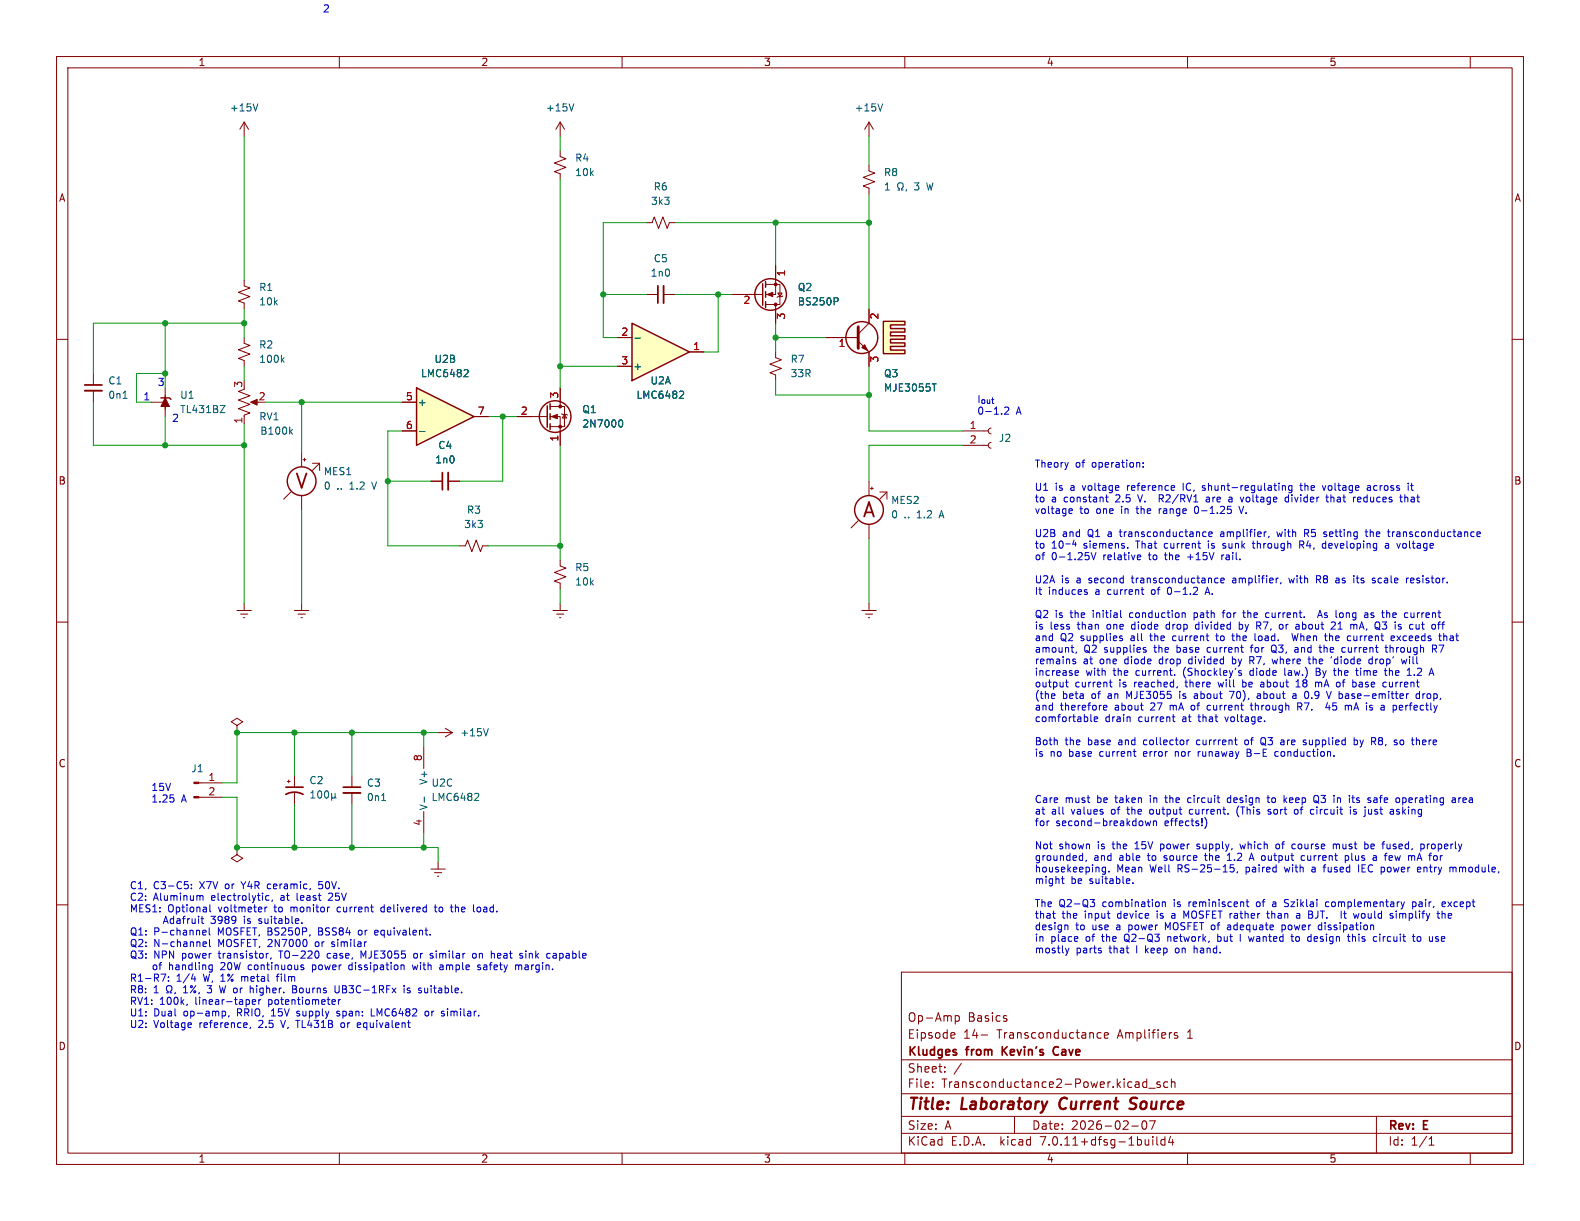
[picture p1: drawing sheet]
<svg xmlns="http://www.w3.org/2000/svg" width="279mm" height="216mm" viewBox="0 0 279 216" stroke-linecap="round" stroke-linejoin="round" font-family="sans-serif">
<defs><g id="words">
<g font-size="3.5" fill="#840000">
<text x="52" y="86.8">V</text>
<text x="152.4" y="91.9">A</text>
</g>
<g font-size="2.8" fill="#840000">
<text x="160.4" y="196.8">Title:</text>
<text x="170.1" y="196.8">Laboratory</text>
<text x="188.2" y="196.8">Current</text>
<text x="201.5" y="196.8">Source</text>
</g>
<g font-size="2.1" fill="#840000">
<text x="160.4" y="183.9">Eipsode</text>
<text x="160.4" y="180.9">Op-Amp</text>
<text x="170.3" y="183.9">14-</text>
<text x="171.1" y="180.9">Basics</text>
<text x="176.4" y="183.9">Transconductance</text>
<text x="197.8" y="183.9">Amplifiers</text>
<text x="210.2" y="183.9">1</text>
<text x="160.4" y="189.9">Sheet:</text>
<text x="160.4" y="187.1">Kludges</text>
<text x="171" y="187.1">from</text>
<text x="177.9" y="187.1">Kevin's</text>
<text x="187.6" y="187.1">Cave</text>
<text x="160.4" y="192.6">File:</text>
<text x="166.5" y="192.6">Transconductance2-Power.kicad_sch</text>
<text x="160.4" y="202.8">KiCad</text>
<text x="160.4" y="200">Size:</text>
<text x="167.1" y="200">A</text>
<text x="168.1" y="202.8">E.D.A.</text>
<text x="177" y="202.8">kicad</text>
<text x="182.4" y="200">Date:</text>
<text x="184.2" y="202.8">7.0.11+dfsg-1build4</text>
<text x="189.4" y="200">2026-02-07</text>
<text x="245.4" y="200.2">Rev:</text>
<text x="245.4" y="202.8">Id:</text>
<text x="249.5" y="202.8">1/1</text>
<text x="251.8" y="200.2">E</text>
</g>
<g font-size="1.8" fill="#0000c2">
<text x="57" y="2.3">2</text>
<text x="25.3" y="70.9">1</text>
<text x="27.8" y="68.3">3</text>
<text x="172.7" y="71.4">I_{out}</text>
<text x="30.3" y="74.7">2</text>
<text x="172.7" y="73.4">0-1.2</text>
<text x="179.7" y="73.4">A</text>
<text x="182.9" y="82.8">Theory</text>
<text x="190.2" y="82.8">of</text>
<text x="193.2" y="82.8">operation:</text>
<text x="182.9" y="86.9">U1</text>
<text x="182.9" y="88.9">to</text>
<text x="185.9" y="88.9">a</text>
<text x="186.6" y="86.9">is</text>
<text x="188.2" y="88.9">constant</text>
<text x="189.4" y="86.9">a</text>
<text x="191.7" y="86.9">voltage</text>
<text x="197.6" y="88.9">2.5</text>
<text x="199.8" y="86.9">reference</text>
<text x="201.8" y="88.9">V.</text>
<text x="205.8" y="88.9">R2/RV1</text>
<text x="209.8" y="86.9">IC,</text>
<text x="213.5" y="86.9">shunt-regulating</text>
<text x="214.4" y="88.9">are</text>
<text x="218.6" y="88.9">a</text>
<text x="220.9" y="88.9">voltage</text>
<text x="228.9" y="88.9">divider</text>
<text x="231.1" y="86.9">the</text>
<text x="235.2" y="86.9">voltage</text>
<text x="236.5" y="88.9">that</text>
<text x="241.4" y="88.9">reduces</text>
<text x="243.2" y="86.9">across</text>
<text x="249.9" y="88.9">that</text>
<text x="182.9" y="91">voltage</text>
<text x="182.9" y="95.1">U2B</text>
<text x="187.9" y="95.1">and</text>
<text x="190.9" y="91">to</text>
<text x="192.5" y="95.1">Q1</text>
<text x="194" y="91">one</text>
<text x="196.2" y="95.1">a</text>
<text x="198.5" y="95.1">transconductance</text>
<text x="198.5" y="91">in</text>
<text x="201.5" y="91">the</text>
<text x="205.6" y="91">range</text>
<text x="212.1" y="91">0-1.25</text>
<text x="216.5" y="95.1">amplifier,</text>
<text x="220.3" y="91">V.</text>
<text x="226.7" y="95.1">with</text>
<text x="231.7" y="95.1">R5</text>
<text x="235.4" y="95.1">setting</text>
<text x="243" y="95.1">the</text>
<text x="247.1" y="95.1">transconductance</text>
<text x="182.9" y="97.1">to</text>
<text x="182.9" y="99.1">of</text>
<text x="185.9" y="97.1">10^{-4}siemens.</text>
<text x="185.9" y="99.1">0-1.25V</text>
<text x="195.2" y="99.1">relative</text>
<text x="201.2" y="97.1">That</text>
<text x="203.4" y="99.1">to</text>
<text x="206.4" y="97.1">current</text>
<text x="206.5" y="99.1">the</text>
<text x="210.6" y="99.1">+15V</text>
<text x="214.3" y="97.1">is</text>
<text x="216.9" y="99.1">rail.</text>
<text x="217.1" y="97.1">sunk</text>
<text x="222.6" y="97.1">through</text>
<text x="231.1" y="97.1">R4,</text>
<text x="235.3" y="97.1">developing</text>
<text x="246.6" y="97.1">a</text>
<text x="249" y="97.1">voltage</text>
<text x="182.9" y="103.2">U2A</text>
<text x="182.9" y="105.3">It</text>
<text x="185.4" y="105.3">induces</text>
<text x="187.7" y="103.2">is</text>
<text x="190.5" y="103.2">a</text>
<text x="192.8" y="103.2">second</text>
<text x="193.8" y="105.3">a</text>
<text x="196.1" y="105.3">current</text>
<text x="200.6" y="103.2">transconductance</text>
<text x="204.1" y="105.3">of</text>
<text x="207.1" y="105.3">0-1.2</text>
<text x="214.1" y="105.3">A.</text>
<text x="218.6" y="103.2">amplifier,</text>
<text x="228.9" y="103.2">with</text>
<text x="233.8" y="103.2">R8</text>
<text x="237.5" y="103.2">as</text>
<text x="240.8" y="103.2">its</text>
<text x="244.4" y="103.2">scale</text>
<text x="250.5" y="103.2">resistor.</text>
<text x="182.9" y="109.4">Q2</text>
<text x="182.9" y="111.4">is</text>
<text x="182.9" y="113.5">and</text>
<text x="185.7" y="111.4">less</text>
<text x="186.6" y="109.4">is</text>
<text x="187.5" y="113.5">Q2</text>
<text x="189.4" y="109.4">the</text>
<text x="190.7" y="111.4">than</text>
<text x="191.2" y="113.5">supplies</text>
<text x="193.5" y="109.4">initial</text>
<text x="196" y="111.4">one</text>
<text x="200.2" y="109.4">conduction</text>
<text x="200.2" y="113.5">all</text>
<text x="200.6" y="111.4">diode</text>
<text x="203.9" y="113.5">the</text>
<text x="206.9" y="111.4">drop</text>
<text x="208" y="113.5">current</text>
<text x="211.8" y="109.4">path</text>
<text x="212.3" y="111.4">divided</text>
<text x="216" y="113.5">to</text>
<text x="217.1" y="109.4">for</text>
<text x="219" y="113.5">the</text>
<text x="220.2" y="111.4">by</text>
<text x="221" y="109.4">the</text>
<text x="223.1" y="113.5">load.</text>
<text x="223.5" y="111.4">R7,</text>
<text x="225.1" y="109.4">current.</text>
<text x="227.7" y="111.4">or</text>
<text x="230.2" y="113.5">When</text>
<text x="230.8" y="111.4">about</text>
<text x="234.8" y="109.4">As long</text>
<text x="236.2" y="113.5">the</text>
<text x="237.3" y="111.4">21</text>
<text x="240.4" y="113.5">current</text>
<text x="240.9" y="111.4">mA,</text>
<text x="243.4" y="109.4">as</text>
<text x="245.5" y="111.4">Q3</text>
<text x="246.7" y="109.4">the</text>
<text x="248.3" y="113.5">exceeds</text>
<text x="249.2" y="111.4">is</text>
<text x="250.9" y="109.4">current</text>
<text x="252" y="111.4">cut</text>
<text x="257" y="113.5">that</text>
<text x="182.9" y="115.5">amount,</text>
<text x="182.9" y="117.5">remains</text>
<text x="182.9" y="119.6">increase</text>
<text x="191.5" y="117.5">at</text>
<text x="191.7" y="115.5">Q2</text>
<text x="192" y="119.6">with</text>
<text x="194.6" y="117.5">one</text>
<text x="195.4" y="115.5">supplies</text>
<text x="197" y="119.6">the</text>
<text x="199.2" y="117.5">diode</text>
<text x="201.1" y="119.6">current.</text>
<text x="204.4" y="115.5">the</text>
<text x="205.5" y="117.5">drop</text>
<text x="208.5" y="115.5">base</text>
<text x="209.7" y="119.6">(Shockley's</text>
<text x="210.9" y="117.5">divided</text>
<text x="214.1" y="115.5">current</text>
<text x="218.8" y="117.5">by</text>
<text x="221.7" y="119.6">diode</text>
<text x="222" y="117.5">R7,</text>
<text x="222.1" y="115.5">for</text>
<text x="225.9" y="115.5">Q3,</text>
<text x="226.3" y="117.5">where</text>
<text x="228" y="119.6">law.)</text>
<text x="230.2" y="115.5">and</text>
<text x="232.9" y="117.5">the</text>
<text x="233.8" y="119.6">By</text>
<text x="234.8" y="115.5">the</text>
<text x="237" y="117.5">'diode</text>
<text x="237.2" y="119.6">the</text>
<text x="239" y="115.5">current</text>
<text x="241.3" y="119.6">time</text>
<text x="244" y="117.5">drop'</text>
<text x="246.6" y="119.6">the</text>
<text x="246.9" y="115.5">through</text>
<text x="250" y="117.5">will</text>
<text x="250.7" y="119.6">1.2</text>
<text x="182.9" y="121.6">output</text>
<text x="182.9" y="123.7">(the</text>
<text x="182.9" y="125.7">and</text>
<text x="187.5" y="125.7">therefore</text>
<text x="187.9" y="123.7">beta</text>
<text x="190.1" y="121.6">current</text>
<text x="193.1" y="123.7">of</text>
<text x="196.2" y="123.7">an</text>
<text x="197.3" y="125.7">about</text>
<text x="198" y="121.6">is</text>
<text x="199.7" y="123.7">MJE3055</text>
<text x="200.8" y="121.6">reached,</text>
<text x="203.7" y="125.7">27</text>
<text x="207.3" y="125.7">mA</text>
<text x="209.2" y="123.7">is</text>
<text x="210.1" y="121.6">there</text>
<text x="211.3" y="125.7">of</text>
<text x="212" y="123.7">about</text>
<text x="214.3" y="125.7">current</text>
<text x="216.1" y="121.6">will</text>
<text x="218.5" y="123.7">70),</text>
<text x="220.6" y="121.6">be</text>
<text x="222.3" y="125.7">through</text>
<text x="223.6" y="123.7">about</text>
<text x="224" y="121.6">about</text>
<text x="230.1" y="123.7">a</text>
<text x="230.5" y="121.6">18</text>
<text x="230.7" y="125.7">R7.</text>
<text x="232.4" y="123.7">0.9</text>
<text x="234.1" y="121.6">mA</text>
<text x="236.1" y="125.7">45</text>
<text x="236.6" y="123.7">V base-emitter</text>
<text x="238" y="121.6">of</text>
<text x="239.7" y="125.7">mA</text>
<text x="241.1" y="121.6">base</text>
<text x="243.7" y="125.7">is</text>
<text x="246.5" y="125.7">a</text>
<text x="246.6" y="121.6">current</text>
<text x="248.8" y="125.7">perfectly</text>
<text x="252.7" y="123.7">drop,</text>
<text x="182.9" y="127.8">comfortable</text>
<text x="182.9" y="131.9">Both</text>
<text x="188.3" y="131.9">the</text>
<text x="192.5" y="131.9">base</text>
<text x="195.4" y="127.8">drain</text>
<text x="198.1" y="131.9">and</text>
<text x="201.4" y="127.8">current</text>
<text x="202.7" y="131.9">collector</text>
<text x="209.4" y="127.8">at</text>
<text x="212.3" y="131.9">currrent</text>
<text x="212.4" y="127.8">that</text>
<text x="217.3" y="127.8">voltage.</text>
<text x="221" y="131.9">of</text>
<text x="224" y="131.9">Q3</text>
<text x="227.7" y="131.9">are</text>
<text x="231.9" y="131.9">supplied</text>
<text x="241.1" y="131.9">by</text>
<text x="244.4" y="131.9">R8,</text>
<text x="248.6" y="131.9">so</text>
<text x="252" y="131.9">there</text>
<text x="182.9" y="133.9">is</text>
<text x="185.7" y="133.9">no</text>
<text x="189.2" y="133.9">base</text>
<text x="194.7" y="133.9">current</text>
<text x="202.7" y="133.9">error</text>
<text x="208.4" y="133.9">nor</text>
<text x="212.7" y="133.9">runaway</text>
<text x="221.6" y="133.9">B-E</text>
<text x="226.7" y="133.9">conduction.</text>
<text x="26.7" y="139.9">15V</text>
<text x="26.7" y="142">1.25</text>
<text x="32.1" y="142">A</text>
<text x="182.9" y="142.1">Care</text>
<text x="188.3" y="142.1">must</text>
<text x="194.1" y="142.1">be</text>
<text x="197.5" y="142.1">taken</text>
<text x="203.8" y="142.1">in</text>
<text x="206.8" y="142.1">the</text>
<text x="210.9" y="142.1">circuit</text>
<text x="218.1" y="142.1">design</text>
<text x="225.4" y="142.1">to</text>
<text x="228.5" y="142.1">keep</text>
<text x="234" y="142.1">Q3</text>
<text x="237.7" y="142.1">in</text>
<text x="240.7" y="142.1">its</text>
<text x="244.2" y="142.1">safe</text>
<text x="249.3" y="142.1">operating</text>
<text x="259.5" y="142.1">area</text>
<text x="182.9" y="144.1">at</text>
<text x="182.9" y="146.2">for</text>
<text x="185.9" y="144.1">all</text>
<text x="186.7" y="146.2">second-breakdown</text>
<text x="189.6" y="144.1">values</text>
<text x="196.8" y="144.1">of</text>
<text x="199.8" y="144.1">the</text>
<text x="204" y="144.1">output</text>
<text x="206.1" y="146.2">effects!)</text>
<text x="211.2" y="144.1">current.</text>
<text x="219.7" y="144.1">(This</text>
<text x="225.5" y="144.1">sort</text>
<text x="230.4" y="144.1">of</text>
<text x="233.4" y="144.1">circuit</text>
<text x="240.6" y="144.1">is</text>
<text x="243.4" y="144.1">just</text>
<text x="248.1" y="144.1">asking</text>
<text x="182.9" y="150.3">Not</text>
<text x="182.9" y="152.3">grounded,</text>
<text x="182.9" y="154.3">housekeeping.</text>
<text x="187.3" y="150.3">shown</text>
<text x="193.4" y="152.3">and</text>
<text x="194.2" y="150.3">is</text>
<text x="197" y="150.3">the</text>
<text x="197.5" y="154.3">Mean</text>
<text x="198" y="152.3">able</text>
<text x="201.2" y="150.3">15V</text>
<text x="203.3" y="152.3">to</text>
<text x="203.5" y="154.3">Well</text>
<text x="205.8" y="150.3">power</text>
<text x="206.3" y="152.3">source</text>
<text x="208.5" y="154.3">RS-25-15,</text>
<text x="212.5" y="150.3">supply,</text>
<text x="213.8" y="152.3">the</text>
<text x="217.9" y="152.3">1.2</text>
<text x="220.4" y="150.3">which</text>
<text x="220.8" y="154.3">paired</text>
<text x="222.1" y="152.3">A output</text>
<text x="226.9" y="150.3">of</text>
<text x="227.9" y="154.3">with</text>
<text x="229.9" y="150.3">course</text>
<text x="231.6" y="152.3">current</text>
<text x="232.8" y="154.3">a</text>
<text x="235.2" y="154.3">fused</text>
<text x="237.4" y="150.3">must</text>
<text x="239.5" y="152.3">plus</text>
<text x="241.5" y="154.3">IEC</text>
<text x="243.2" y="150.3">be</text>
<text x="244.7" y="152.3">a</text>
<text x="245.7" y="154.3">power</text>
<text x="246.6" y="150.3">fused,</text>
<text x="247" y="152.3">few</text>
<text x="251.3" y="152.3">mA</text>
<text x="252.3" y="154.3">entry</text>
<text x="253.5" y="150.3">properly</text>
<text x="255.3" y="152.3">for</text>
<text x="258.2" y="154.3">mmodule,</text>
<text x="22.9" y="157.3">C1,</text>
<text x="22.9" y="159.4">C2:</text>
<text x="22.9" y="161.4">MES1:</text>
<text x="27.1" y="157.3">C3-C5:</text>
<text x="27.1" y="159.4">Aluminum</text>
<text x="29.7" y="161.4">Optional</text>
<text x="35.4" y="157.3">X7V</text>
<text x="37.5" y="159.4">electrolytic,</text>
<text x="38.7" y="161.4">voltmeter</text>
<text x="40.1" y="157.3">or</text>
<text x="43.2" y="157.3">Y4R</text>
<text x="47.9" y="157.3">ceramic,</text>
<text x="48.8" y="161.4">to</text>
<text x="49.9" y="159.4">at</text>
<text x="51.9" y="161.4">monitor</text>
<text x="52.9" y="159.4">least</text>
<text x="57.2" y="157.3">50V.</text>
<text x="58.8" y="159.4">25V</text>
<text x="60.3" y="161.4">current</text>
<text x="68.2" y="161.4">delivered</text>
<text x="78" y="161.4">to</text>
<text x="81" y="161.4">the</text>
<text x="85.2" y="161.4">load.</text>
<text x="182.9" y="156.4">might</text>
<text x="182.9" y="160.5">The</text>
<text x="187.3" y="160.5">Q2-Q3</text>
<text x="189.4" y="156.4">be</text>
<text x="192.8" y="156.4">suitable.</text>
<text x="195.1" y="160.5">combination</text>
<text x="207.9" y="160.5">is</text>
<text x="210.7" y="160.5">reminiscent</text>
<text x="222.8" y="160.5">of</text>
<text x="225.9" y="160.5">a</text>
<text x="228.2" y="160.5">Sziklai</text>
<text x="235.7" y="160.5">complementary</text>
<text x="251.2" y="160.5">pair,</text>
<text x="256.7" y="160.5">except</text>
<text x="22.9" y="165.5">Q1:</text>
<text x="22.9" y="167.5">Q2:</text>
<text x="27.2" y="165.5">P-channel</text>
<text x="27.2" y="167.5">N-channel</text>
<text x="29.9" y="163.5">Adafruit</text>
<text x="38.4" y="163.5">3989</text>
<text x="38.6" y="165.5">MOSFET, BS250P,</text>
<text x="38.7" y="167.5">MOSFET, 2N7000</text>
<text x="44.4" y="163.5">is</text>
<text x="47.2" y="163.5">suitable.</text>
<text x="56.2" y="167.5">or</text>
<text x="56.8" y="165.5">BSS84</text>
<text x="59.3" y="167.5">similar</text>
<text x="64" y="165.5">or</text>
<text x="67.1" y="165.5">equivalent.</text>
<text x="182.9" y="162.5">that</text>
<text x="182.9" y="164.6">design</text>
<text x="182.9" y="166.6">in</text>
<text x="185.8" y="166.6">place</text>
<text x="187.8" y="162.5">the</text>
<text x="190.2" y="164.6">to</text>
<text x="191.9" y="162.5">input</text>
<text x="192.1" y="166.6">of</text>
<text x="193.3" y="164.6">use</text>
<text x="195.2" y="166.6">the</text>
<text x="197.7" y="164.6">a</text>
<text x="197.9" y="162.5">device</text>
<text x="199.3" y="166.6">Q2-Q3</text>
<text x="200" y="164.6">power</text>
<text x="205" y="162.5">is</text>
<text x="206.7" y="164.6">MOSFET of</text>
<text x="207.1" y="166.6">network,</text>
<text x="207.8" y="162.5">a</text>
<text x="210.2" y="162.5">MOSFET rather</text>
<text x="216.2" y="166.6">but</text>
<text x="218.1" y="164.6">adequate</text>
<text x="220.3" y="166.6">I</text>
<text x="222.1" y="166.6">wanted</text>
<text x="225.4" y="162.5">than</text>
<text x="227.9" y="164.6">power</text>
<text x="229.9" y="166.6">to</text>
<text x="230.7" y="162.5">a</text>
<text x="232.9" y="166.6">design</text>
<text x="233.1" y="162.5">BJT.</text>
<text x="234.6" y="164.6">dissipation</text>
<text x="239.2" y="162.5">It</text>
<text x="240.3" y="166.6">this</text>
<text x="241.7" y="162.5">would</text>
<text x="244.9" y="166.6">circuit</text>
<text x="248.3" y="162.5">simplify</text>
<text x="252.2" y="166.6">to</text>
<text x="255.2" y="166.6">use</text>
<text x="22.9" y="169.6">Q3:</text>
<text x="22.9" y="173.7">R1-R7:</text>
<text x="27.2" y="169.6">NPN</text>
<text x="27.5" y="171.6">of</text>
<text x="30.6" y="171.6">handling</text>
<text x="31.2" y="173.7">1/4</text>
<text x="32.3" y="169.6">power</text>
<text x="36.1" y="173.7">W, 1%</text>
<text x="39" y="169.6">transistor,</text>
<text x="39.9" y="171.6">20W</text>
<text x="43.1" y="173.7">metal</text>
<text x="45" y="171.6">continuous</text>
<text x="49.6" y="173.7">film</text>
<text x="49.9" y="169.6">TO-220</text>
<text x="56.5" y="171.6">power</text>
<text x="58.5" y="169.6">case,</text>
<text x="63.2" y="171.6">dissipation</text>
<text x="64.7" y="169.6">MJE3055</text>
<text x="74.2" y="169.6">or</text>
<text x="74.7" y="171.6">with</text>
<text x="77.3" y="169.6">similar</text>
<text x="79.6" y="171.6">ample</text>
<text x="85" y="169.6">on</text>
<text x="86.6" y="171.6">safety</text>
<text x="88.5" y="169.6">heat</text>
<text x="93.4" y="171.6">margin.</text>
<text x="93.8" y="169.6">sink</text>
<text x="98.8" y="169.6">capable</text>
<text x="182.9" y="168.7">mostly</text>
<text x="190.3" y="168.7">parts</text>
<text x="196.3" y="168.7">that</text>
<text x="201.2" y="168.7">I</text>
<text x="203" y="168.7">keep</text>
<text x="208.5" y="168.7">on</text>
<text x="212" y="168.7">hand.</text>
<text x="22.9" y="175.7">R8:</text>
<text x="22.9" y="177.8">RV1:</text>
<text x="22.9" y="179.8">U1:</text>
<text x="27.1" y="175.7">1</text>
<text x="27.2" y="179.8">Dual</text>
<text x="28.2" y="177.8">100k,</text>
<text x="32.6" y="179.8">op-amp,</text>
<text x="32.7" y="175.7">1%,</text>
<text x="34.6" y="177.8">linear-taper</text>
<text x="37.2" y="175.7">3</text>
<text x="39.5" y="175.7">W or</text>
<text x="42.2" y="179.8">RRIO,</text>
<text x="45.3" y="175.7">higher.</text>
<text x="47.7" y="177.8">potentiometer</text>
<text x="48.5" y="179.8">15V</text>
<text x="53" y="175.7">Bourns</text>
<text x="53.1" y="179.8">supply</text>
<text x="60.4" y="179.8">span:</text>
<text x="60.7" y="175.7">UB3C-1RFx</text>
<text x="66.7" y="179.8">LMC6482</text>
<text x="73.1" y="175.7">is</text>
<text x="75.9" y="175.7">suitable.</text>
<text x="76.4" y="179.8">or</text>
<text x="79.5" y="179.8">similar.</text>
<text x="22.9" y="181.9">U2:</text>
<text x="27.2" y="181.9">Voltage</text>
<text x="35.4" y="181.9">reference,</text>
<text x="46" y="181.9">2.5</text>
<text x="50.2" y="181.9">V, TL431B</text>
<text x="61.2" y="181.9">or</text>
<text x="64.3" y="181.9">equivalent</text>
</g>
<g font-size="1.8" fill="#840000">
<text x="35" y="11.9">1</text>
<text x="85" y="11.9">2</text>
<text x="135" y="11.9">3</text>
<text x="185" y="11.9">4</text>
<text x="235" y="11.9">5</text>
<text x="10.3" y="35.9">A</text>
<text x="267.7" y="35.9">A</text>
<text x="10.3" y="85.9">B</text>
<text x="267.7" y="85.9">B</text>
<text x="10.3" y="135.9">C</text>
<text x="267.7" y="135.9">C</text>
<text x="10.3" y="185.9">D</text>
<text x="267.7" y="185.9">D</text>
<text x="35" y="205.8">1</text>
<text x="85" y="205.8">2</text>
<text x="135" y="205.8">3</text>
<text x="185" y="205.8">4</text>
<text x="235" y="205.8">5</text>
</g>
<g font-size="1.8" fill="#006464">
<text x="40.5" y="19.9">+15V</text>
<text x="96.4" y="19.9">+15V</text>
<text x="151" y="19.9">+15V</text>
<text x="101.6" y="28.8">R4</text>
<text x="101.6" y="31.3">10k</text>
<text x="115.5" y="33.9">R6</text>
<text x="156.2" y="31.3">R8</text>
<text x="156.2" y="33.9">1</text>
<text x="161.8" y="33.9">3</text>
<text x="115" y="36.4">3k3</text>
<text x="115.5" y="46.6">C5</text>
<text x="45.7" y="51.7">R1</text>
<text x="115" y="49.1">1n0</text>
<text x="141" y="51.7">Q2</text>
<text x="45.7" y="54.2">10k</text>
<text x="141" y="54.2">BS250P</text>
<text x="45.7" y="61.8">R2</text>
<text x="45.7" y="64.4">100k</text>
<text x="76.7" y="64.4">U2B</text>
<text x="111.9" y="65.6">+</text>
<text x="139.7" y="64.4">R7</text>
<text x="19.1" y="68.2">C1</text>
<text x="19.1" y="70.7">0n1</text>
<text x="31.8" y="70.7">U1</text>
<text x="73.8" y="72">+</text>
<text x="74.3" y="66.9">LMC6482</text>
<text x="112.4" y="70.7">LMC6482</text>
<text x="114.9" y="68.2">U2A</text>
<text x="139.7" y="66.9">33R</text>
<text x="156.2" y="66.9">Q3</text>
<text x="156.2" y="69.4">MJE3055T</text>
<text x="31.8" y="73.3">TL431BZ</text>
<text x="45.7" y="74.5">RV1</text>
<text x="45.9" y="77.1">B100k</text>
<text x="102.9" y="73.3">Q1</text>
<text x="102.9" y="75.8">2N7000</text>
<text x="76.9" y="82.1">1n0</text>
<text x="77.4" y="79.6">C4</text>
<text x="176.5" y="78.3">J2</text>
<text x="57.2" y="86.8">0</text>
<text x="57.2" y="84.2">MES1</text>
<text x="59.5" y="86.8">..</text>
<text x="61.9" y="86.8">1.2</text>
<text x="66.1" y="86.8">V</text>
<text x="157.5" y="89.3">MES2</text>
<text x="82" y="93.6">3k3</text>
<text x="82.5" y="91">R3</text>
<text x="157.5" y="91.9">0</text>
<text x="159.9" y="91.9">..</text>
<text x="162.3" y="91.9">1.2</text>
<text x="166.4" y="91.9">A</text>
<text x="101.6" y="101.2">R5</text>
<text x="101.6" y="103.7">10k</text>
<text x="81.3" y="130.4">+15V</text>
<text x="33.7" y="136.8">J1</text>
<text x="54.6" y="138.9">C2</text>
<text x="64.8" y="139.3">C3</text>
<text x="64.8" y="141.8">0n1</text>
<text x="75.8" y="143.4" transform="rotate(-90 75.8 143.4)">V-</text>
<text x="75.8" y="138.9" transform="rotate(-90 75.8 138.9)">V+</text>
<text x="76.2" y="141.8">LMC6482</text>
<text x="76.2" y="139.3">U2C</text>
</g>
<g font-size="1.8" fill="#a90000">
<text x="139.1" y="49" transform="rotate(-90 139.1 49)">1</text>
<text x="109.8" y="59.4">2</text>
<text x="131.4" y="54.1">2</text>
<text x="139.1" y="56.6" transform="rotate(-90 139.1 56.6)">3</text>
<text x="155.7" y="56.6" transform="rotate(-90 155.7 56.6)">2</text>
<text x="109.8" y="64.5">3</text>
<text x="122.5" y="62">1</text>
<text x="148.2" y="61.7">1</text>
<text x="155.7" y="64.2" transform="rotate(-90 155.7 64.2)">3</text>
<text x="42.9" y="68.7" transform="rotate(-90 42.9 68.7)">3</text>
<text x="45.6" y="70.9">2</text>
<text x="71.7" y="70.9">5</text>
<text x="98.8" y="70.6" transform="rotate(-90 98.8 70.6)">3</text>
<text x="42.9" y="75" transform="rotate(-90 42.9 75)">1</text>
<text x="71.7" y="75.9">6</text>
<text x="84.4" y="73.4">7</text>
<text x="92" y="73.4">2</text>
<text x="171.4" y="75.9">1</text>
<text x="98.8" y="78.2" transform="rotate(-90 98.8 78.2)">1</text>
<text x="171.4" y="78.5">2</text>
<text x="74.7" y="134.7" transform="rotate(-90 74.7 134.7)">8</text>
<text x="36.8" y="138.2">1</text>
<text x="36.8" y="140.7">2</text>
<text x="74.7" y="146.1" transform="rotate(-90 74.7 146.1)">4</text>
</g>
</g></defs>
<g fill="none" stroke="#840000" stroke-width=".18">
<path d="M10 10h259.4v195.9h-259.4zM12 12h255.4v191.9h-255.4zM60 10v2M110 10v2M160 10v2M210 10v2M260 10v2M10 60h2M267.4 60h2M10 110h2M267.4 110h2M10 160h2"/>
<path d="M267.4 160h2M159.4 171.9h108v32h-108zM168.9 179.6v1.5M168.9 179.7l.5-.1 .2 .3v.4l-.1 .2h-.6M177.9 179.6l.1 .1M159.4 197.4h108M159.4 193.4h108M159.4 187.4h108M164.9 192.1v.2M164.9 191.4v.1M167.1 189.4v.2M167.1 188.7v.1"/>
<path d="M168.4 182.6l.4 .1 .1 .2-.8 .2M168.8 183.5l-.4 .1M170 188l-1.3 1.9M173.5 183h1.1M177.9 180.1l.2 .2-.2 .3M179.4 197.4v3M194.1 183.5h.6M194.1 182.7h.6M195.3 183.1l.7-.2-.1-.2-.4-.1-.2 .2 .1 .7h.5M200.1 199.1h1.2M202.1 198.3l.2-.1a.81 .81 0 0 1 .6 .6 .81 .81 0 0 1-.3 .8l-.2 .1a.81 .81 0 0 1-.3-1.4zM202.8 190.8v1.5"/>
<path d="M202.8 191.4l-.4-.1-.3 .3v.4l.1 .2h.6M203.1 192.4h1.2M203.3 198.2h1l-.7 1.5M205.1 191.4l-.3-.1-.2 .2v.2l.5 .2v.3h-.5M206.5 191.4l-.4-.1-.3 .3v.4l.1 .2h.6M207.1 191.4l.3-.1 .3 .1 .1 .9M207.1 190.8v1.5M208.2 182.7l-.3-.1-.3 .2 .1 .2 .5 .2v.3h-.6M243.4 197.4v6.5M60 203.9v2M110 203.9v2M159.4 200.4h108"/>
<path d="M160 203.9v2M203.9 201v.1M203.9 201.5v1M204.6 201v1.3l.2 .2M206 201.6l-.4-.1-.3 .3v.4l.1 .2h.6M206 201v1.5M207 200.9l-.4 1.1h1M207.4 201.5v1M210 203.9v2M252.7 202.5h.9M252.7 201.4l.4-.4v1.5M260 203.9v2"/>
</g>
<path d="M187.6 194.4a1.27 1.27 0 0 0 0 1.6M200.8 195.9a.85 .85 0 0 1-1.1 .1M200.8 194.1l-.7 .1a.46 .46 0 0 0-.2 .5 .46 .46 0 0 0 .3 .4l.6 .1" fill="none" stroke="#840000" stroke-width=".4"/>
<path d="M177.2 185.1v1.5M178.1 185.1l-.9 .8M187.1 185.1a.74 .74 0 0 0-.9 .6 .74 .74 0 0 0 .5 .9l.4-.1" fill="none" stroke="#840000" stroke-width=".3"/>
<path d="M73.7 68.6l10.1 5.1-10.1 5z" fill="#ffffc2"/>
<g fill="none" stroke="#840000" stroke-width=".25">
<path d="M28.4 70.4h1.6l.2 .2M73.7 68.6l10.1 5.1-10.1 5zM96.8 71.8v3.8M97.3 71.4v1M97.3 73.2v1M97.3 74.9v1"/>
<circle cx="152.4" cy="59.7" r="2.82"/>
<circle cx="98.2" cy="73.7" r="2.79"/>
<circle cx="53.3" cy="85.1" r="2.54"/>
<circle cx="153.7" cy="90.2" r="2.54"/>
</g>
<g fill="none" stroke="#840000" stroke-width=".18">
<path d="M43.2 21.6l-.8 1.3M43.2 21.6v2.5M43.2 21.6l.7 1.3M43.2 59.7v1l1 .4-2 .7 2 .8-2 .8 1 .4v1M43.2 49.5v1l1 .4-2 .8 2 .8-2 .7 1 .4v1M146 59.7h5.8M153.7 54.6v2.6l-1.9 1.9M16.5 66v2.1M16.5 69.1v2M26.7 71.1h2.5M29.2 69.9v2.5M29.2 68.6v5.1"/>
<path d="M43.2 68.8l-1 .4 2 .8-2 .7 2 .8-2 .8 2 .7-1 .4v1.5M44.7 71.1h1M71.1 71.1h2.6M71.1 76.2h2.6M83.8 73.7h2.6M91.4 73.7h5.4M97.3 73.7h1.8v5M97.3 71.9h2.5v3.5h-2.5M99.1 68.6v3.3M99.3 73.2l.1 .1h.8l.1 .1M99.8 73.3l.4 .6h-.8zM137.2 62.2v1l1 .4-2.1 .8 2.1 .8-2.1 .7 1.1 .4v1"/>
<path d="M151.8 60.3l1.9 1.9v2.6M170.2 76.2h4.6M170.2 78.7h4.6M175.3 78.2l-.4 .2-.1 .3 .1 .4 .4 .1M175.3 75.7l-.4 .1-.1 .4 .1 .4 .4 .1M51.4 87l-1.2 1.3M53.3 80v2.6M53.3 87.6v2.6M53.6 81.3h.5M53.8 81v.5M55.2 81.9h1.3v1.3M56.5 81.9l-1.3 1.3"/>
<path d="M76.2 85.1h2M79.2 85.1h2.1M81.3 96.5h1l.4-1 .7 2 .8-2 .8 2 .3-1h1.1M99.1 99.1v1l1 .4-2.1 .7 2.1 .8-2.1 .7 1.1 .4v1M151.8 92.1l-1.3 1.2M153.7 85.1v2.5M153.7 92.7v2.6M153.9 86.4h.5M154.2 86.1v.5M155.6 87h1.2v1.3M156.8 87l-1.2 1.3M41.9 108h2.5"/>
<path d="M42.5 108.6h1.3M43.1 109.2h.2M43.2 106.7v1.3M52.1 108h2.5M52.7 108.6h1.3M53.2 109.2h.3M53.3 106.7v1.3M97.8 108h2.5M98.4 108.6h1.3M98.9 109.2h.3M99.1 106.7v1.3M152.4 108h2.5"/>
<path d="M153 108.6h1.3M153.5 109.2h.3M153.7 106.7v1.3M35.2 138.4h4.2M41.9 128.3l1-.7-1-.6-1 .6 1 .7v1.2M41.9 129.5h.1M50.8 138.2h.5M51.1 137.9v.5M52.1 137.2v2M62.2 137.2v2M74.9 132.1v3.8M77.5 129.5h2.5"/>
<path d="M78.7 128.8l1.3 .7M80 129.5l-1.3 .8M35.2 141h4.2M41.9 149.9v1.2l-1 .7 1 .6 1-.6-1-.7M41.9 149.9h.1M52.1 140.2v2M62.2 140.2v2M74.9 143.5v3.8M76.2 153.7h2.5M76.8 154.3h1.3M77.3 154.9h.3M77.5 152.4v1.3"/>
</g>
<g fill="none" stroke="#006464" stroke-width=".18">
<path d="M45.6 18.4l-.4 1.2M21.8 70.4h.7M38.9 71.7h.9l-.9 1.3h.9M49.9 63.6l.3 .5M50.2 63.2l-.4 .5M51.4 76.3l.3 .5M51.7 75.9l-.5 .5M74.2 76.3h1M82.2 65.3l.5 .1 .1 .3-.8 .9h.8M109.6 74.3l.1-.1a.68 .68 0 0 1 .4 .7 .68 .68 0 0 1-.4 .6l-.1-.1M164.8 67.9h.8M56.4 139.9l.1-.1a.68 .68 0 0 1 .4 .7 .68 .68 0 0 1-.4 .6 .84 .84 0 0 1-.1-1.2z"/>
<path d="M57.5 140l.2-.2a.68 .68 0 0 1 .4 .7 .68 .68 0 0 1-.4 .6l-.2-.1-.1-.4zM86.4 128.8l-.5 1.3M55 141.1h.7M55 140.2l.3-.4v1.3M58.7 140.9l.1 .2h.3l.2-.2M58.7 140.3v1.2M59.3 140.9l.1 .2M59.3 140.3v.6M67.5 141.6h.7M75 140.9v1M84.1 140.3h.4l.2 .3-.8 .9h.8"/>
</g>
<path d="M15 69.1h3M79.2 83.6v3M60.7 140.2h3.1" fill="none" stroke="#840000" stroke-width=".33"/>
<path d="M15 68.1h3M78.2 83.6v3M50.5 139.2h3.1M60.7 139.2h3.1M50.5 140.5a3.2 3.2 0 0 1 3.1 0" fill="none" stroke="#840000" stroke-width=".3"/>
<g fill="#840000" stroke="#840000" stroke-width=".18">
<path d="M34.3 140.8h.9v.3h-.9z"/>
<path d="M34.3 138.3h.9v.3h-.9z"/>
<path d="M29.2 70.4l.8 1.5h-1.6z"/>
<path d="M44.3 71.1l1.2-.5v1z"/>
<path d="M97.5 73.7l1.1-.4v.7z"/>
<path d="M152.4 61.5l.5-.5 .5 1z"/>
<circle cx="99.1" cy="75.4" r=".25"/>
<circle cx="99.1" cy="71.9" r=".25"/>
</g>
<path d="M151.8 57.8v3.8" fill="none" stroke="#840000" stroke-width=".51"/>
<path d="M111.8 57.2l10.1 5-10.1 5.1z" fill="#ffffc2"/>
<path d="M111.8 57.2l10.1 5-10.1 5.1z" fill="none" stroke="#840000" stroke-width=".25"/>
<path d="M109.2 59.7h2.6M109.2 64.8h2.6M121.9 62.2h2.6" fill="none" stroke="#840000" stroke-width=".18"/>
<path d="M112.3 59.8h1M120.3 69.2h.5l.1 .3-.8 .9h.8" fill="none" stroke="#006464" stroke-width=".18"/>
<g fill="#ffffc2">
<path d="M156.2 56.8h3.8v.7h-2.5v.6h2.5v.6h-2.5v.7l-1.3-.7z"/>
<path d="M156.2 58.7l1.3 .7h2.5v.6h-2.5v.6h2.5v.7h-2.5v.6h2.5v.6h-3.8z"/>
</g>
<g fill="none" stroke="#840000" stroke-width=".25">
<path d="M134.9 50.2v3.8M135.4 49.8v1M135.4 51.6v1M135.4 53.3v1.1M156.2 56.8h3.8v.7h-2.5v.6h2.5v.6h-2.5v.7h2.5v.6h-2.5v.6h2.5v.7h-2.5v.6h2.5v.6h-3.8z"/>
<circle cx="136.3" cy="52.1" r="2.79"/>
</g>
<path d="M117.3 50.5v3.1" fill="none" stroke="#840000" stroke-width=".33"/>
<path d="M116.3 50.5v3.1" fill="none" stroke="#840000" stroke-width=".3"/>
<g fill="none" stroke="#840000" stroke-width=".18">
<path d="M99.1 26.7v1l1 .4-2.1 .7 2.1 .8-2.1 .8 1.1 .3v1.1M99.1 21.6l-.8 1.3M99.1 21.6v2.5M99.1 21.6l.7 1.3M114.3 39.4h1l.4-1 .8 2 .7-2 .8 2 .4-1h1M153.7 29.2v1l1 .4-2 .8 2 .7-2 .8 1 .4v1M153.7 21.6v2.5M153.7 21.6l-.8 1.3M153.7 21.6l.7 1.3M109.2 59.7h2.6M114.3 52.1h2M117.3 52.1h2.1"/>
<path d="M129.5 52.1h5.4M135.4 50.3h2.5v3.5h-2.5M137.2 47v5.1h-1.8M137.2 53.8v3.4M137.5 51.8h.8l-.4 .7zM138.4 52.3l-.1 .2h-.8l-.1 .1M146 59.7h5.8M153.7 54.6v2.6M71.1 71.1h2.6M71.1 76.2h2.6M83.8 73.7h2.6M91.4 73.7h2.6"/>
<path d="M99.1 68.6v2.5M99.1 76.2v2.5M109.2 64.8h2.6M121.9 62.2h2.6M153.7 62.2v2.6M76.2 85.1h2M79.2 85.1h2.1"/>
</g>
<path d="M101.5 18.4l-.4 1.2M156.1 18.4l-.4 1.2M158.7 33.6h.3v-.2a.54 .54 0 0 1-.2-.8 .54 .54 0 0 1 .7-.2 .58 .58 0 0 1-.1 1v.2h.3M160.3 33.5l-.1 .3M163.9 32.3l.3 1.3 .2-.9 .3 .9 .3-1.3M112.3 59.8h1M148 52.6l.2 .3v.3l-.2 .1M74.2 76.3h1M82.2 65.3l.5 .1 .1 .3-.8 .9h.8M109.6 74.3l.1-.1a.68 .68 0 0 1 .4 .7 .68 .68 0 0 1-.4 .6l-.1-.1M120.3 69.2h.5l.1 .3-.8 .9h.8M164.8 67.9h.8" fill="none" stroke="#006464" stroke-width=".18"/>
<g fill="#840000" stroke="#840000" stroke-width=".18">
<path d="M135.6 52.1l1.1-.4v.8z"/>
<circle cx="137.2" cy="50.3" r=".25"/>
<circle cx="137.2" cy="53.8" r=".25"/>
</g>
<g fill="none" stroke="#0000c2" stroke-width=".18">
<path d="M178.3 72.1v.4l-.7 .7h.8M189.1 90.7h.5M189.1 90h.4l.1 .3-.6 .1M193 97.7l.4 1.3 .4-1.3M195.5 87.9h.5M195.7 87.5v1.1l.3 .2M199.4 96.8v.1M201.2 87.5l.4 1.3M201.3 98.1l.4 .1v.2l-.6 .2M201.5 81.8v.8M201.7 98.9l-.4 .1M202.2 82.5v.1"/>
<path d="M202.2 81.8v.2M205 87.5v1.3M205 90v.8M205 88.1h.5M205.2 90l-.2 .2M205.3 88.1l.4 .7M209.2 85.4v1.3M210 98.5h1M211.5 89.5a.72 .72 0 0 0 .1 1.3M212.6 86.6l.4 .1M212.9 94l.4 .1M213 85.9l-.4 .1 .1 .2 .3 .1"/>
<path d="M213.3 94.8l-.4 .1M213.3 88h.5M213.7 95.7v.1M213.7 96.1v.8M213.8 94.5l.6-.2-.1-.2-.4-.1-.1 .2v.6h.5M213.9 88.2l-.4 .1-.2 .2 .2 .3 .4-.1M216 94l-.1 .1M216 94.4l-.2 .2 .2 .3M216.1 98.1v.9M216.2 96.9h.4M216.4 98.1l-.3 .3M216.6 96.1l-.4 .2 .1 .1 .3 .1"/>
<path d="M217.1 89.5h.6M217.5 87.9h.2l.2 .2v.7M217.6 90.1l.2 .2-.2 .4M217.9 88.7l-.4 .1M217.9 88.2l-.4 .1M219.1 89.5l.4 1.3 .4-1.3M221.4 96.1h.5M221.6 95.7v1.1l.3 .1M224.4 94.8l-.1 .3M225.8 94l.2 .9 .3-.6M226.8 86l.1-.1h.3l.1 .8M226.8 85.9v.8"/>
<path d="M227.9 87.5v1.3M227.9 88l-.4-.1-.3 .2 .2 .6h.5M228.5 85.9h-.4l-.2 .2 .1 .5h.5M228.5 85.9v1l-.3 .2h-.3M229.8 95.7v1.2M229.8 85.9h.5M230 85.4v1.1l.3 .2M230.1 96.3l.5 .6M230.3 95.7l.3 .2-.1 .3-.7 .1M231 94.3l.4 .6M231.3 93.7l-.6-.1v1.3M231.3 94.2l-.6 .1"/>
<path d="M233.8 85.9l.3 .8 .3-.8M234.1 96.1h.3M234.4 96.9h-.3M234.4 95.7v1.2M234.4 87.9h.5M234.4 94.5l.2 .1-.2 .3M234.4 94l.2 .1M234.7 88.7l.2 .1M235.4 88l.3-.1 .2 .2M235.4 87.5v1.3M240.1 88.3l.6-.1-.1-.2-.3-.1-.2 .2v.6h.5M241.4 94h.5"/>
<path d="M241.6 93.6v1.1l.3 .2M241.8 85.9h.5l.1 .8M242.3 93.6v1.3M242.4 86.2h-.5l-.1 .2 .1 .3 .5-.1M242.5 94l-.2 .2M245 96.1h.5l.1 .8M245.6 96.4h-.5l-.1 .2 .1 .3h.5M246.2 94v.9M246.6 94l-.4 .3M248.2 96.9h.3M248.4 88l.2-.1 .3 .1 .1 .8M248.4 87.5v1.3"/>
<path d="M248.5 96.1h-.3M249 85.4v.2M249 85.9v.8M249.4 85.9h.5M249.6 85.4v1.1l.3 .2M261.6 94l.2 .3-.6 .2M261.7 94.8l-.1 .1M189.4 114.5h.5M189.6 115.3h.3M189.7 116.8l.5 .3-.1 .3-.4-.1M190.1 119l.6-.1v-.3h-.4l-.2 .2 .1 .6h.5M190.2 116.6l-.3-.1-.2 .2"/>
<path d="M190.4 115.3l-.2 .2M191.9 104.7h.3l.1 .2-.2 .2h-.2M191.9 104.3h.3M198.2 112.9h.3v.2l-.2 .2h-.2M198.2 112.4l.3 .1M198.2 107.9v1.1l.1 .2M201.8 104.3h.5M202.2 105.1h.1M202.3 114.5h.3M202.3 114.9l.3 .1 .1 .2-.2 .1h-.2M206.3 110.5l-.1 .1 .1 .6M206.6 103.9l-.2 .4 .2 .8"/>
<path d="M207.6 112.4l-.2 .3v.3l.2 .3M207.7 119.3v.1M209.2 108.4l.4 .1v.7M210.3 116.6l-.1 .2 .1 .5M211.2 108.4v1.2M211.2 109.1l.1 .1M211.3 108.4h-.1M211.6 103.9l.2 .2-.1 .3-.7 .7h.8M211.9 110.4l-.4 .1-.1 .1 .1 .5 .4 .1M213.2 104.7h.6M213.5 103.8l-.4 1.3M213.7 114.5l-.2 .2v.4l.2 .2"/>
<path d="M215 112.4h.5M215 102.2l.4 .1M215.2 112v1.1l.3 .2M215.4 103l-.4 .1M215.9 102.6l.6-.1-.1-.2-.3-.1-.2 .2v.6h.5M216.1 108.4h.5M216.6 107.9l-.3 .2v1.1M217.8 112.4h.5M217.9 116.1v1.3M217.9 117.3l.4 .1M218 113.1l.3 .2M218.1 102.2l-.1 .1"/>
<path d="M218.1 102.6l-.2 .2 .2 .3M218.3 116.5l-.4 .1M219.1 110.5l.4-.1 .2 .1M219.1 110v1.2M219.2 119l.3 .1 .1 .1-.2 .2h-.3M219.2 118.6h.3M219.7 111.1l-.2 .1h-.4M219.7 108.4h.5M219.9 107.9v1.1l.3 .2M221 116.1l.6 .1M221.1 114.5h.5M221.1 118.6l-.1 .2 .1 .6"/>
<path d="M221.3 116.8l.4 .6M221.4 114.1l-.1 .1v1.1M221.6 116.7l-.6 .1M222 113.2l.1 .1M222.5 110.6l.5 .6M222.7 112.5l-.2 .2 .2 .5M222.7 110l.3 .2-.1 .3-.7 .1M223.9 108.4h.5M223.9 109.1h.5M225.1 115l.4 .3M225.1 114.1h-.1a.81 .81 0 0 0 .1 1.2h.3M225.9 116.5l-.2 .9-.3-.6-.2 .6"/>
<path d="M226.5 103l-.1 .2M226.6 110.4l.3 .2v.4l-.3 .2M227.2 118.2v1l.2 .2M227.9 102.2l.3 .9 .2-.6M228.5 112l.3 1.3 .2-.9 .2 .9 .3-1.3M229.1 114.5h.3l.1 .2v.6M229.5 115.3h-.4M229.5 114.8l-.4 .1M231.3 116.5h.5M231.5 117.3l.3 .1M232.2 116.1v1.3M232.4 116.5l-.2 .2"/>
<path d="M232.8 118.2v1.2h.6M232.8 118.8h.4M233 109.2l.4-1.3 .4 1.3M233.1 102.5l.4 .6M233.1 108.8h.6M233.2 118.8h.2M233.2 118.2h.1M233.2 114.5h.5M233.3 118.7l-.1 .1M233.4 101.9l-.6-.1v1.3M233.4 102.4l-.6 .1M233.6 115.3h.1"/>
<path d="M234.1 114.1v1.2M234.2 109.1l.1 .1M234.3 108.4v.3M234.3 114.5l-.2 .1M235.3 112.4l.4 .2M236.1 110.3l-.7 .9h.7M236.6 116.6l-.4-.1-.2 .3 .1 .5h.5M236.6 111.2h.7M236.6 102.2l.2 .2v.7M236.8 103l-.4 .1M236.8 102.5l-.4 .1M237.8 114.5h.1"/>
<path d="M237.9 115.3h-.1M239.4 112.4l.1 .8h.4M239.5 110.5h.4v.7M239.7 118.6h.5M239.8 102.2h.5M240 101.8v1.1l.3 .2M240.1 119.4h.1M240.6 118.2v.1M240.6 118.6v.8M240.8 110l-.4 1.2M242.2 117.3h.5M242.2 116.6h.5"/>
<path d="M242.4 109.1h.5M242.7 116.1v1.3M242.9 108.4h-.3l-.2 .1 .1 .2 .4 .1M243.2 102.7v.3M243.3 116.5v.9M243.5 116.5l-.2 .3M243.8 102.3l-.1 .2 .1 .5M244.5 111.2h.5M244.8 118.6h.5M244.9 114.5h.5M245.1 114.1v1.1l.3 .1M245.1 119.4h.2"/>
<path d="M245.2 110l-.4 .5h.2M245.7 118.2v1.2M245.8 114.6l.4-.1 .2 .2M245.8 114.1v1.2M246.1 118.6l-.4 .1M246.4 112.4l.2 .3-.6 .2M246.5 113.2l-.1 .1M247 112.4l.7 .9M247.7 112.4l-.7 .9M248.8 116.5l-.3 .9-.2-.6M249 102.2h.1M249.3 116.5v.9"/>
<path d="M249.4 102.6l.6-.1v-.2l-.4-.1-.2 .2 .1 .6h.5M250 108.4v.8M250 109.1l-.3 .1M250.1 119.3v.1M251.4 110.4h.5M253.6 114.7l.4 .6M253.8 114.1l.2 .2v.3l-.7 .1M254.9 110.4h.5M255.3 110l-.2 .2v1M255.3 114.1l-.5 1.2M255.4 112.5h.4l.1 .8M256.5 112.9v.3"/>
<path d="M186.4 122.7l.1 .3-.6 .1M186.5 123.5h-.1M188.4 120.6h.5M188.6 120.2v1.1l.3 .2M192.9 126.3v1.1l.2 .2M193.5 127.2l.6-.1-.1-.3h-.3l-.2 .1 .1 .6h.4M195.1 125.1l.6-.1v-.2l-.4-.1-.2 .2 .1 .6h.5M196.2 120.6h.4M196.3 120.2v1.1l.3 .2M200.4 132.9h.5M200.8 133.7h.1M207.3 126.8h.5"/>
<path d="M207.5 127.4l.3 .2M207.8 132.9v.8M208 132.9l-.2 .1M208.2 121.4l-.1 .2M208.6 122.2v.2M208.6 122.7v.8M209.9 130.8v.9M210.3 130.8l-.4 .3M210.7 124.8l-.1 .2 .1 .5M211.6 122.7h-.4M211.6 123h-.3l-.1 .2v.3h.4M211.8 130.8l-.2 .3v.4l.2 .2"/>
<path d="M211.9 132.9v.8M212.3 132.9l-.4 .2M213.9 124.7h-.2l-.2 .3v.4l.4 .2M215.4 120.6l.2 .9M216.6 126.8l.3 .8M218.2 122.2l-.5 1.3M219.7 121.4l.4 .1M219.7 120.2v1.3M220.1 120.6l-.4 .1M220.5 130.8l-.3 .1-.1 .2 .1 .5 .3 .1M220.5 132.5v1.2h.6M220.5 133.1h.5"/>
<path d="M221 133.1h.1M221 132.5h.1M221.1 124.7h.5M221.1 133l-.1 .1M221.3 124.3v1.1l.3 .2M222.3 122.7h.5l.1 .8M222.9 123h-.4l-.2 .2 .2 .3h.4M223 131.5l.5 .2M223.1 120.6l.3 .1M223.2 131.4l.4 .2M223.5 130.4l-.5 .2M223.5 121.4l-.4 .1"/>
<path d="M223.5 120.9l-.4 .1M226 133l-.3-.1-.3 .2 .2 .6h.4M226.9 130.8l.2 .2v.7M227.1 131.6l-.2 .1M227.1 131.1l-.2 .1M228.6 123.3l.2 .2h.4M228.6 122.7h.5l.1 .8M229.2 123h-.4l-.2 .2M229.2 121.5h.7M229.5 125l.6-.1 .1-.2v-.3l-.7-.1v1.3M229.5 120.2v1.3M229.8 125l.4 .6"/>
<path d="M230.8 131.3l.2 .2-.2 .2M230.8 130.8l.1 .1M232.8 120.6l.4 .2M233.2 120.8v.7M233.7 120.7l-.3-.1-.2 .2M234.7 124.2l-.3 .9h.8M235 124.7v.9M235.4 122.2l-.4 1.3M237.3 120.6h.5M238.6 124.7l.4 .2v.7M239.5 130.9l.3-.1 .3 .3-.2 .5h-.4M239.5 130.4v1.3"/>
<path d="M240.5 130.8l.3 .9M240.6 132.1h-.1M240.7 120.6l-.3 .1M240.8 121h-.3l-.2 .2 .1 .2 .4 .1M244 130.4l-.2 .3 .2 .3-.2 .1v.4l.2 .2M245.7 120.6l.1 .8h.4M247.6 131.5l.2 .2 .3-.1M248 124.8l.1 .2-.7 .1M248.1 130.9l-.3-.1-.2 .3M251 122.7h-.3l-.3 .2 .1 .6h.5M251 122.2v1.3M251.6 122.7v.8"/>
<path d="M252 122.7l-.4 .2M30.1 140.6h.6M30.6 141.1l.2 .2-.2 .5M32.6 155.9h.6M33.2 156.4l.1 .2-.1 .5M33.8 157v.2M33.8 156.4v.1M35.4 158.4h.4l.1 .8M37.1 160v1.1l.2 .1M47.5 156.3l-.2 .3v.3l.2 .3M47.6 158.4h-.4l-.2 .2 .1 .5h.5M48.2 159.1l-.1 .3"/>
<path d="M56.3 157l.5 .2M57 155.9h-.6l-.1 .6 .5-.1M58.3 157.9l-.2 .2M58.8 158.5l-.8 .7h.8M77 160v1.1l.3 .1M187.7 155.4h.5M187.9 155v1l.3 .2M191.1 151.3l.3 .1M191.4 150.9v1.2M191.4 152.1h-.3M192.1 152.1l-.1 .2M192.8 159h.8l-.5 .5 .4 .2 .1 .4-.3 .2h-.3"/>
<path d="M195.5 153.3v1.1l-.1 .1M195.5 153.4l-.4-.1-.2 .3 .1 .5h.5M196.1 154.1v.1M200.3 156.1v.1M200.7 150.1h.7M200.8 149.1l-.1 .1M202.5 145.2l.3 .8 .2-.6 .2 .6 .3-.8M203.4 143.2l-.1 .2 .1 .5M204 145.2v.8M204 145.3l.1-.1h.3l.1 .8M205.2 149.2v1.3M205.2 150l.2 .1"/>
<path d="M205.4 149.2l-.2 .1M205.5 159.5v.8M205.5 159.6l.2-.1h.3l.1 .8M206 141.1h.4M206.1 140.6l.1 1.3M210.5 141.1h-.4l-.1 .2 .1 .5 .4 .1M210.8 143.1h-.2l-.3 .3 .1 .4 .4 .2M211.6 150l.4 .1M212 149.2l-.4 .2 .1 .2 .3 .1M213 151.3h.5M213.1 144.6a1.47 1.47 0 0 1-.1 1.9M213.2 150.9v1.2"/>
<path d="M217 152.1h.8M217.4 150.9v1.2M217.6 152.9l-.1 .6 .2-.1 .4 .1 .1 .4-.2 .3-.5-.1M217.6 141.1h-.3l-.3 .2 .1 .6h.5M218.8 143.1v.8l.3 .5M218.8 154.1l-.1 .3M219.3 149.2l.2 .9 .2-.6 .3 .6M220.4 159.5h.4M220.5 159v1.1l.3 .2M220.9 152.1l.4-1.2 .4 1.2M221 151.8h.6M222.3 159.5l-.1 .2 .1 .6"/>
<path d="M224 141.1h.5M224.2 143.4l.6 .3-.2 .3-.4-.1M224.2 140.6v1.1l.3 .2M224.7 143.2l-.3-.1-.2 .2M225.4 159.5h-.3M225.5 159.8h-.3l-.2 .2 .1 .3h.4M225.7 149.4l.2-.2 .3 .2 .1 .5-.1 .1-.3 .1-.2-.1zM227.1 153.3l.3 .9M227.2 141.4l.4 .5M227.4 159l.5 .1M227.4 159.7l.3 .1M227.6 141.1l-.5 .5"/>
<path d="M228.9 149.2l.2 .1M229 143.2l.3-.1 .2 .3v.4l-.2 .2-.3-.1M229.1 150l-.2 .1M230.7 151.4l-.4-.1-.2 .2 .1 .6h.5M232.4 153.3l-.4 .1M232.4 153.7h-.3l-.1 .2v.2l.4 .1M232.8 141.7l.4 .3M232.9 140.6l.1 .1a.81 .81 0 0 1-.1 1.2M234 153.3h.4M235 159.5h-.4l-.2 .2 .1 .6h.5M235.8 149.4l.3-.2 .2 .2M236.3 149.4l.2-.2 .3 .1 .1 .8"/>
<path d="M236.3 149.4v.7M236.9 141.1l.1 .2v.6M237.9 151.4l.4-.1 .2 .2-.1 .6h-.5M237.9 151.3v1.3M238.8 142.7v.1M238.8 143.1v.9M239.8 143.2l-.3-.1-.2 .2 .1 .2 .4 .1v.3h-.5M239.9 141.9h.4M240.3 152.9v1.3M240.3 141.1l-.4 .2v.1l.4 .1M240.9 152.9v1.3h.6M240.9 153.5h.4"/>
<path d="M241.7 149.2l.2 .3v.4l-.2 .2M242.5 143.1v.9M242.5 143.8l-.1 .2M242.9 149.2h-.3l-.2 .2 .1 .6 .4 .1M243 141.1h.5v.8M243 141.9h.5M243 149.5l-.6 .2M243.2 151.3l.2 .2v.6M243.4 152.1h-.1M243.4 151.6l-.1 .1M243.5 141.4l-.5 .1M245.8 149.2v.9"/>
<path d="M245.8 150l-.2 .1M247.4 143.2l-.3-.1-.1 .2v.2l.4 .1v.3h-.4M248.1 141.1h.3l.3 .2-.2 .6h-.4M249.8 159.5h.4l.2 .2-.1 .6h-.5M249.8 159.5v1.2M250.7 151.8h.6M251 150.9l-.4 1.2M251.1 153.3l.2 .3-.6 .2M251.2 154.1l-.1 .1M251.8 149.4v.6M252.4 149.2v.9M252.8 149.2l-.4 .3"/>
<path d="M255.1 159.5h.3l.2 .3-.6 .1M256 159.5l.7 .8M256.7 159.5l-.7 .8M256.8 153.3l.1 .2M256.9 153.5l.2-.2 .3 .1 .1 .8M256.9 153.5v.7M257.2 141.1l.2 .2v.6M257.4 141.9h-.5M257.4 141.4h-.5M258 141.1v.8M258.3 141.1l-.3 .2M259.1 141.1h-.2l-.2 .2 .1 .6h.3"/>
<path d="M259.3 141.4l-.6 .1M29 162.9h.6M29.3 162l-.4 1.3M29.3 172.2l-.5 1.3M29.4 175.6h.3v-.3a.54 .54 0 0 1-.2-.7 .54 .54 0 0 1 .7-.3 .58 .58 0 0 1-.1 1v.3h.3M29.8 173.4v.1M29.8 172.7v.1M30 170.2v1.3M30.2 170.6l-.2 .1M31 175.5l-.1 .2M33.1 177.5l-.1 .3M33.8 173.1h.8"/>
<path d="M34.5 172.7v.8M35.8 164.9l.6-.1v-.3h-.4l-.2 .2 .1 .6h.5M35.9 167l.6-.2-.1-.2-.3-.1-.2 .2 .1 .6h.4M37 164.1v1.1l.2 .1M37.1 166.1v1.1l.1 .2M37.3 162h.8l-.4 .5 .3 .1M37.3 163.2l.2 .1 .5-.1M38.8 174.3l.3 1.3M39.4 178.8h.3l.2 .2-.1 .5-.4 .1M39.7 170.7l-.7 .8h.8M40.5 179.6l-.1 .2M43.2 162v.1"/>
<path d="M43.2 162.4v.9M43.8 163.2l.3 .1M43.9 162.4l-.1 .2 .1 .3M44.1 170.6l.4 .1M44.3 174.8l.3-.1 .2 .2M44.5 171.4l-.4 .1M44.6 177.2l.6-.1v-.3h-.4l-.2 .1 .1 .6h.5M45.8 176.8v.8M46.1 176.8l-.3 .2M46.2 162.9v.3M46.8 160.4v.8M47.2 160.4l-.4 .2"/>
<path d="M47.5 168.6l-.3 .1M47.9 169.4l-.1 .2M48 179.6h.7M48.8 172.7h.5M49.1 172.3l-.1 1.2M51.7 174.3v1.3l.7-.2 .1-.3-.3-.2M51.7 174.9h.5M52.2 174.3l.2 .2-.2 .4M52.5 179.6h.1M52.7 178.8l-.2 .2 .2 .2M55.3 170.7l.3-.1 .3 .3-.2 .5h-.4M55.3 170.6v1.3"/>
<path d="M58.1 168.6l-.2 .2v.4l.2 .2M58.6 167.3l.2 .1M58.8 166.5l-.2 .2 .2 .3M59.1 176.8l.2 .3-.6 .1M59.2 174.3v1l.3 .3 .4-.1 .1-.2v-1M59.2 177.5l-.1 .1M59.5 179.6h.4M59.9 160.4l-.3 .2v.4l.3 .2M59.9 176.8v.8M59.9 178.8l-.4 .2 .1 .2h.3M60.2 176.8l-.3 .2M61.9 170.6l.4 .1"/>
<path d="M62.3 171.4l-.4 .1M62.3 170.2v1.3M63.5 164.5l-.1 .2 .1 .6M64.3 169.1l-.5-.9v1.2M65.7 178.4v1.2h.6M66.7 164.5h-.3l-.1 .2v.6h.4M66.9 164.8l-.6 .1M67.8 160.4l-.3 .1-.2 .1 .1 .5 .4 .1M71.5 174.3v.1M71.5 174.7v.9M72.5 174.8l-.3-.1-.2 .2 .1 .2 .4 .1v.3h-.5M72.9 170.6l.3 .9 .2-.6 .2 .6 .3-.9"/>
<path d="M73.7 168.6h-.3l-.2 .2v.5l.2 .1h.3M75.1 174.7v.7l.4 .2M75.2 178.9l.2-.1 .4 .1v.5l-.1 .2h-.3l-.2-.1zM76.4 169l.2 .2-.2 .2M76.4 168.6h.1M76.8 160.4h.5M78.3 170.7l.1 .8M78.4 171.4l-.2 .1M78.4 170.9l-.2 .1M79 170.6v.9M79.1 170.6l-.1 .1M79.6 160.4h.5"/>
<path d="M80 161.2h.1M83.6 168.7l.2-.1 .4 .1v.5l-.1 .2h-.3l-.2-.1zM84.8 160.4l-.3 .1-.2 .1 .1 .5 .4 .1M85.6 170.7h.4M86.1 170.9l-.4 .1-.2 .2 .2 .3 .4-.1M88 168.6v.8M88.6 168.9l-.6 .1M91.8 170.7h.4l.1 .8M93 170.6l-.1 .1M93 171l-.2 .2 .2 .3M93 168.2v.1M93 168.6v.8"/>
<path d="M97.8 168.6h.5M98.3 168.9h-.3l-.2 .2v.3h.5M186.1 161.5h.5M186.4 162.3l.2 .1M188.4 167.6l.3 .9M188.5 163.6l.3 .1v.7M188.7 168.5l-.2 .4M189 167.6l-.3 .9M190.5 165.7l.1 .2-.6 .1M194.7 168.1v.3M206.5 164l-.4-.9v1.3M206.5 165.6v.9"/>
<path d="M206.7 165.6l-.2 .1M207.4 161.5l-.2 .1M207.4 161.9l-.2 .2 .2 .3M208 167.7l-.2 .2 .2 .5M209.3 161.1l.5 .9M211.2 167.2v1.3M211.5 167.6l-.3 .2M215.3 165.2v1.3M215.3 166.4l.4 .1M215.7 165.6l-.4 .1M217.1 163.6h.5M217.1 164.3h.5"/>
<path d="M217.6 163.9l-.5 .1M219.3 165.2v1.3M221.7 165.6l-.2 .9-.2-.7M224 161.5h.5M224.2 161.1v1.1l.3 .2M226.7 163.6h.4l.2 .2-.1 .5h-.5M226.7 163.6v1.2M227.7 160.3h-.4M228.3 165.6h.5M228.5 165.2v1.1l.3 .2M229.3 161.6h.5v.8M229.3 162.3h.5"/>
<path d="M229.4 165.6l-.3 .2v.4l.3 .3M229.8 161.8l-.5 .1M233.4 163.6h.3M233.7 164.3l-.3 .1M233.7 163.1v1.3M237.2 161.1v1.3M237.6 161.5h.5M237.8 161.1v1.1l.3 .2M238.3 165.6h.4M238.6 166.5h.1M239.2 165.7l.3-.1 .2 .2M239.2 165.2v1.3"/>
<path d="M240.7 162.1l.2 .2 .3 .1M241.2 161.5l-.3 .1-.2 .2M244 165.2v.1M244 165.6v.9M246.9 161.5v.9M247.5 161.5v.9M247.9 161.5l-.4 .1M249.7 165.6h.5M250.1 166.5h.1M250.7 165.7l.3-.1 .3 .2v.4l-.3 .3-.3-.1-.1-.2zM254 165.6l.3 .1M254 166l.3 .1 .1 .2-.2 .2h-.2"/>
<path d="M255 161.6l.2-.1 .3 .1v.8M255 161.1v1.3M255.1 160.3h.5M256.1 161.9l.6-.1-.1-.2-.3-.1-.2 .2 .1 .6h.4M33.7 180.8l.1 .3-.6 .2M33.8 181.6l-.1 .1M44.3 181.6l-.1 .3M49.6 180.4l.5 1.3M60.7 180.8l-.3 .1-.1 .2v.5l.4 .1M63.2 180.9h.5M63.2 181.6h.5M63.8 181.1l-.6 .2"/>
</g>
<g fill="none" stroke="#009600" stroke-width=".18">
<path d="M43.2 24.1v25.4M99.1 24.1v2.6M99.1 31.8v36.8M114.3 39.4h-7.6v20.3h2.5M119.4 39.4h34.3M137.2 39.4v7.6M153.7 24.1v5.1M153.7 34.3v20.3M29.2 57.2v11.4M43.2 54.6v5.1M43.2 57.2h-26.7v8.8M106.7 52.1h7.6"/>
<path d="M119.4 52.1h10.1M127 52.1v10.1h-2.5M137.2 57.2v5M137.2 59.7h8.8M16.5 71.1v7.6h26.7M29.2 66h-5.1v5.1h2.6M29.2 73.7v5M43.2 64.8v2.5M43.2 74.9v31.8M47 71.1h24.1M53.3 71.1v8.9M71.1 76.2h-2.5v20.3h12.7"/>
<path d="M86.4 73.7h5M88.9 73.7v11.4h-7.6M99.1 78.7v20.4M99.1 64.8h10.1M137.2 67.3v2.6h16.5M153.7 64.8v11.4h16.5M170.2 78.7h-16.5v6.4M53.3 90.2v16.5M68.6 85.1h7.6M86.4 96.5h12.7M153.7 95.3v11.4M99.1 104.1v2.6"/>
<path d="M52.1 129.5v7.7M62.2 129.5v7.7M74.9 129.5v2.6M77.5 129.5h-35.6v8.9h-2.5M39.4 141h2.5v8.9h35.6v2.5M52.1 142.2v7.7M62.2 142.2v7.7M74.9 147.3v2.6"/>
</g>
<g fill="#009600" stroke="#009600" stroke-width=".18">
<circle cx="127" cy="52.1" r=".46"/>
<circle cx="106.7" cy="52.1" r=".46"/>
<circle cx="153.7" cy="39.4" r=".46"/>
<circle cx="153.7" cy="69.9" r=".46"/>
<circle cx="74.9" cy="129.5" r=".46"/>
<circle cx="52.1" cy="129.5" r=".46"/>
<circle cx="62.2" cy="129.5" r=".46"/>
<circle cx="52.1" cy="149.9" r=".46"/>
<circle cx="74.9" cy="149.9" r=".46"/>
<circle cx="62.2" cy="149.9" r=".46"/>
<circle cx="41.9" cy="149.9" r=".46"/>
<circle cx="41.9" cy="129.5" r=".46"/>
<circle cx="29.2" cy="78.7" r=".46"/>
<circle cx="43.2" cy="57.2" r=".46"/>
<circle cx="29.2" cy="66" r=".46"/>
<circle cx="29.2" cy="57.2" r=".46"/>
<circle cx="68.6" cy="85.1" r=".46"/>
<circle cx="99.1" cy="96.5" r=".46"/>
<circle cx="43.2" cy="78.7" r=".46"/>
<circle cx="53.3" cy="71.1" r=".46"/>
<circle cx="99.1" cy="64.8" r=".46"/>
<circle cx="88.9" cy="73.7" r=".46"/>
<circle cx="137.2" cy="59.7" r=".46"/>
<circle cx="137.2" cy="39.4" r=".46"/>
</g>
<use href="#words"/>
</svg>
